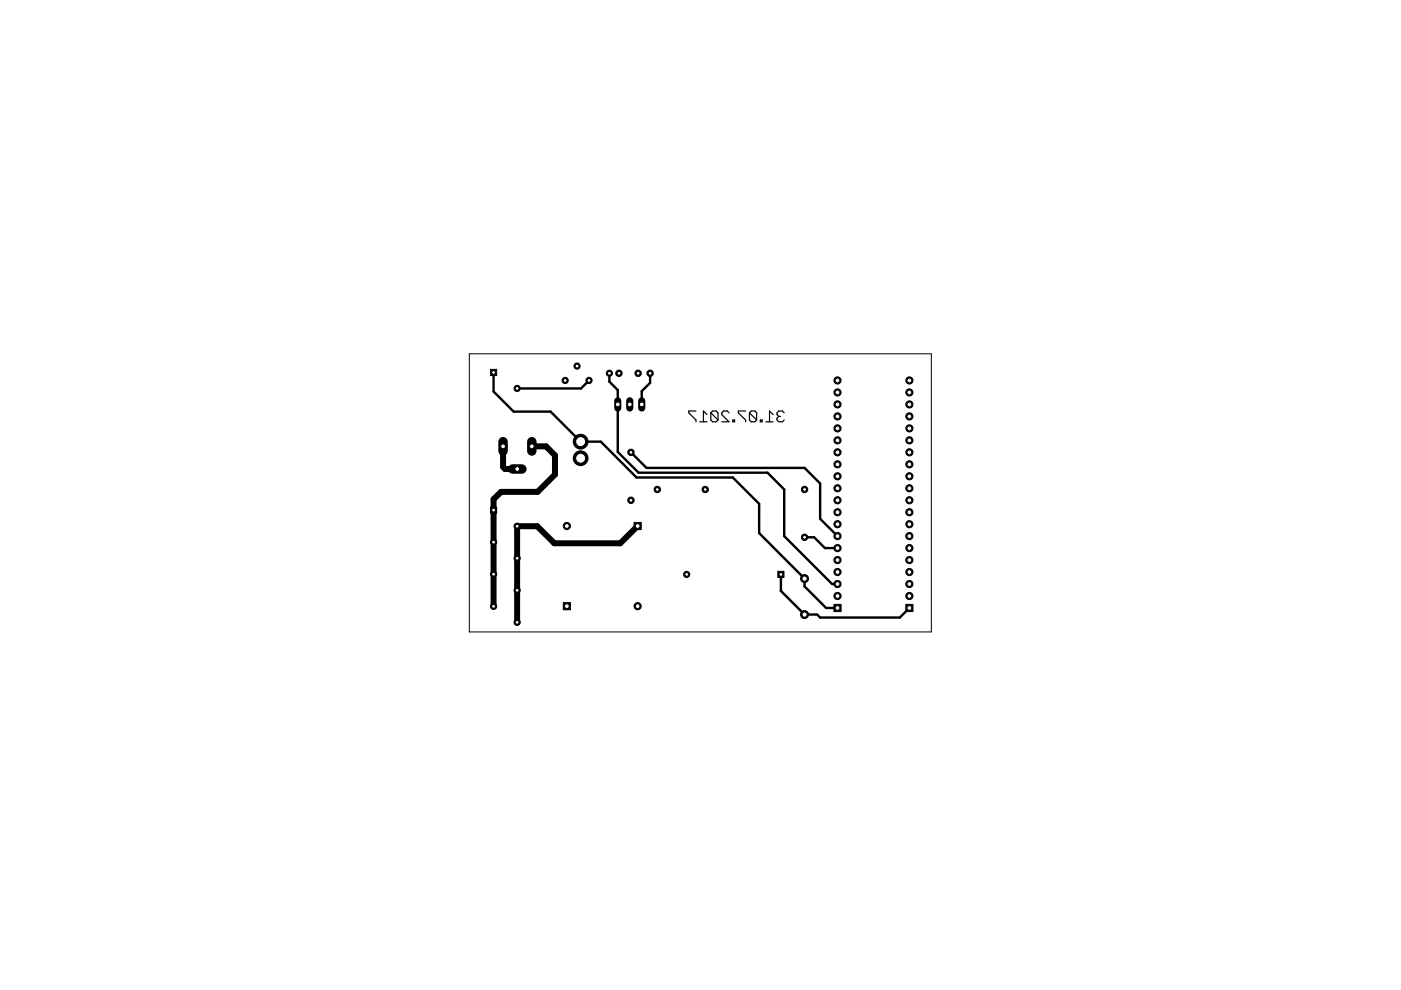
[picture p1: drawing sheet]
<svg xmlns="http://www.w3.org/2000/svg" width="297mm" height="210mm" viewBox="0 0 297 210" stroke-linecap="round" stroke-linejoin="round" font-family="sans-serif">
<g fill="none" stroke="#000" stroke-width=".25">
<path d="M147.6 87.1h-1.6v.4l1.6 1.5v.4M148.4 89.4h1.5M149.9 87.9l-.8-.8v2.3M150.7 87.5l.4-.4h.7l.4 .4v1.5M150.7 87.5v1.5l.4 .4h.7l.4-.4M150.7 87.5l1.5 1.5M154.6 87.5l-.4-.4h-.8l-.4 .4v.4l1.6 1.5h-1.6M155.4 89h.3v.4h-.3zM158.1 87.1h-1.6v.4l1.6 1.5v.4M158.9 87.5l.4-.4h.7l.4 .4v1.5M158.9 87.5v1.5l.4 .4h.7l.4-.4M158.9 87.5l1.5 1.5"/>
<path d="M161.2 89h.4v.4h-.4zM162.4 89.4h1.5M163.9 87.9l-.7-.8v2.3M165.1 88.3l-.4 .4v.3l.4 .4h.8l.4-.4M165.1 88.3h.4M166.3 87.5l-.4-.4h-.8l-.4 .4v.4l.4 .4"/>
</g>
<path d="M106.7 94.6v4.4l.4 .4h2.6M112.8 94.6h3l1.9 1.9v4.1l-3.7 3.7h-7.8l-1.6 1.6v22.7M135.2 111.5l-3.7 3.7h-14l-3.6-3.6h-4.3v20.4" fill="none" stroke="#000" stroke-width="1.3"/>
<path d="M104.6 79v4l4.3 4.3h7.8l6.4 6.3h4.3l7.6 7.6h20.4l5.6 5.6v6.2l9.6 9.7v1.6l4.6 4.6h2.4M129.2 79.1v1.8l1.8 1.8v13.1l4.4 4.4h27.3l3.6 3.6v9.9l10.1 10.1h1.2M137.8 79.1v2.1l-1.7 1.8v2.7M124.9 80.7l-1.7 1.7h-13.6M133.8 95.9l3.3 3.3h33.5l3.3 3.3v7.5l3.7 3.7M170.6 113.9h2l2.3 2.3h2.7M165.6 121.8v3.5l5 5h2.6l.7 .6h16.9l2-2" fill="none" stroke="#000" stroke-width=".51"/>
<path d="M176.8 128.1h1.5v1.6h-1.5z" fill="#000" stroke="#000" stroke-width=".21"/>
<circle cx="177.6" cy="128.9" r=".51" fill="#fff" stroke="#000" stroke-width=".21"/>
<circle cx="177.6" cy="126.4" r=".76" fill="#000" stroke="#000" stroke-width=".21"/>
<circle cx="177.6" cy="126.4" r=".51" fill="#fff" stroke="#000" stroke-width=".21"/>
<circle cx="177.6" cy="123.8" r=".76" fill="#000" stroke="#000" stroke-width=".21"/>
<circle cx="177.6" cy="123.8" r=".51" fill="#fff" stroke="#000" stroke-width=".21"/>
<circle cx="177.6" cy="121.3" r=".76" fill="#000" stroke="#000" stroke-width=".21"/>
<circle cx="177.6" cy="121.3" r=".51" fill="#fff" stroke="#000" stroke-width=".21"/>
<circle cx="177.6" cy="118.7" r=".76" fill="#000" stroke="#000" stroke-width=".21"/>
<circle cx="177.6" cy="118.7" r=".51" fill="#fff" stroke="#000" stroke-width=".21"/>
<circle cx="177.6" cy="116.2" r=".76" fill="#000" stroke="#000" stroke-width=".21"/>
<circle cx="177.6" cy="116.2" r=".51" fill="#fff" stroke="#000" stroke-width=".21"/>
<circle cx="177.6" cy="113.7" r=".76" fill="#000" stroke="#000" stroke-width=".21"/>
<circle cx="177.6" cy="113.7" r=".51" fill="#fff" stroke="#000" stroke-width=".21"/>
<circle cx="177.6" cy="111.1" r=".76" fill="#000" stroke="#000" stroke-width=".21"/>
<circle cx="177.6" cy="111.1" r=".51" fill="#fff" stroke="#000" stroke-width=".21"/>
<circle cx="177.6" cy="108.6" r=".76" fill="#000" stroke="#000" stroke-width=".21"/>
<circle cx="177.6" cy="108.6" r=".51" fill="#fff" stroke="#000" stroke-width=".21"/>
<circle cx="177.6" cy="106.1" r=".76" fill="#000" stroke="#000" stroke-width=".21"/>
<circle cx="177.6" cy="106.1" r=".51" fill="#fff" stroke="#000" stroke-width=".21"/>
<circle cx="177.6" cy="103.5" r=".76" fill="#000" stroke="#000" stroke-width=".21"/>
<circle cx="177.6" cy="103.5" r=".51" fill="#fff" stroke="#000" stroke-width=".21"/>
<circle cx="177.6" cy="101" r=".76" fill="#000" stroke="#000" stroke-width=".21"/>
<circle cx="177.6" cy="101" r=".51" fill="#fff" stroke="#000" stroke-width=".21"/>
<circle cx="177.6" cy="98.4" r=".76" fill="#000" stroke="#000" stroke-width=".21"/>
<circle cx="177.6" cy="98.4" r=".51" fill="#fff" stroke="#000" stroke-width=".21"/>
<circle cx="177.6" cy="95.9" r=".76" fill="#000" stroke="#000" stroke-width=".21"/>
<circle cx="177.6" cy="95.9" r=".51" fill="#fff" stroke="#000" stroke-width=".21"/>
<circle cx="177.6" cy="93.4" r=".76" fill="#000" stroke="#000" stroke-width=".21"/>
<circle cx="177.6" cy="93.4" r=".51" fill="#fff" stroke="#000" stroke-width=".21"/>
<circle cx="177.6" cy="90.8" r=".76" fill="#000" stroke="#000" stroke-width=".21"/>
<circle cx="177.6" cy="90.8" r=".51" fill="#fff" stroke="#000" stroke-width=".21"/>
<circle cx="177.6" cy="88.3" r=".76" fill="#000" stroke="#000" stroke-width=".21"/>
<circle cx="177.6" cy="88.3" r=".51" fill="#fff" stroke="#000" stroke-width=".21"/>
<circle cx="177.6" cy="85.7" r=".76" fill="#000" stroke="#000" stroke-width=".21"/>
<circle cx="177.6" cy="85.7" r=".51" fill="#fff" stroke="#000" stroke-width=".21"/>
<circle cx="177.6" cy="83.2" r=".76" fill="#000" stroke="#000" stroke-width=".21"/>
<circle cx="177.6" cy="83.2" r=".51" fill="#fff" stroke="#000" stroke-width=".21"/>
<circle cx="177.6" cy="80.7" r=".76" fill="#000" stroke="#000" stroke-width=".21"/>
<circle cx="177.6" cy="80.7" r=".51" fill="#fff" stroke="#000" stroke-width=".21"/>
<path d="M192 128.1h1.6v1.6h-1.6z" fill="#000" stroke="#000" stroke-width=".21"/>
<circle cx="192.8" cy="128.9" r=".51" fill="#fff" stroke="#000" stroke-width=".21"/>
<circle cx="192.8" cy="126.4" r=".76" fill="#000" stroke="#000" stroke-width=".21"/>
<circle cx="192.8" cy="126.4" r=".51" fill="#fff" stroke="#000" stroke-width=".21"/>
<circle cx="192.8" cy="123.8" r=".76" fill="#000" stroke="#000" stroke-width=".21"/>
<circle cx="192.8" cy="123.8" r=".51" fill="#fff" stroke="#000" stroke-width=".21"/>
<circle cx="192.8" cy="121.3" r=".76" fill="#000" stroke="#000" stroke-width=".21"/>
<circle cx="192.8" cy="121.3" r=".51" fill="#fff" stroke="#000" stroke-width=".21"/>
<circle cx="192.8" cy="118.7" r=".76" fill="#000" stroke="#000" stroke-width=".21"/>
<circle cx="192.8" cy="118.7" r=".51" fill="#fff" stroke="#000" stroke-width=".21"/>
<circle cx="192.8" cy="116.2" r=".76" fill="#000" stroke="#000" stroke-width=".21"/>
<circle cx="192.8" cy="116.2" r=".51" fill="#fff" stroke="#000" stroke-width=".21"/>
<circle cx="192.8" cy="113.7" r=".76" fill="#000" stroke="#000" stroke-width=".21"/>
<circle cx="192.8" cy="113.7" r=".51" fill="#fff" stroke="#000" stroke-width=".21"/>
<circle cx="192.8" cy="111.1" r=".76" fill="#000" stroke="#000" stroke-width=".21"/>
<circle cx="192.8" cy="111.1" r=".51" fill="#fff" stroke="#000" stroke-width=".21"/>
<circle cx="192.8" cy="108.6" r=".76" fill="#000" stroke="#000" stroke-width=".21"/>
<circle cx="192.8" cy="108.6" r=".51" fill="#fff" stroke="#000" stroke-width=".21"/>
<circle cx="192.8" cy="106.1" r=".76" fill="#000" stroke="#000" stroke-width=".21"/>
<circle cx="192.8" cy="106.1" r=".51" fill="#fff" stroke="#000" stroke-width=".21"/>
<circle cx="192.8" cy="103.5" r=".76" fill="#000" stroke="#000" stroke-width=".21"/>
<circle cx="192.8" cy="103.5" r=".51" fill="#fff" stroke="#000" stroke-width=".21"/>
<circle cx="192.8" cy="101" r=".76" fill="#000" stroke="#000" stroke-width=".21"/>
<circle cx="192.8" cy="101" r=".51" fill="#fff" stroke="#000" stroke-width=".21"/>
<circle cx="192.8" cy="98.4" r=".76" fill="#000" stroke="#000" stroke-width=".21"/>
<circle cx="192.8" cy="98.4" r=".51" fill="#fff" stroke="#000" stroke-width=".21"/>
<circle cx="192.8" cy="95.9" r=".76" fill="#000" stroke="#000" stroke-width=".21"/>
<circle cx="192.8" cy="95.9" r=".51" fill="#fff" stroke="#000" stroke-width=".21"/>
<circle cx="192.8" cy="93.4" r=".76" fill="#000" stroke="#000" stroke-width=".21"/>
<circle cx="192.8" cy="93.4" r=".51" fill="#fff" stroke="#000" stroke-width=".21"/>
<circle cx="192.8" cy="90.8" r=".76" fill="#000" stroke="#000" stroke-width=".21"/>
<circle cx="192.8" cy="90.8" r=".51" fill="#fff" stroke="#000" stroke-width=".21"/>
<circle cx="192.8" cy="88.3" r=".76" fill="#000" stroke="#000" stroke-width=".21"/>
<circle cx="192.8" cy="88.3" r=".51" fill="#fff" stroke="#000" stroke-width=".21"/>
<circle cx="192.8" cy="85.7" r=".76" fill="#000" stroke="#000" stroke-width=".21"/>
<circle cx="192.8" cy="85.7" r=".51" fill="#fff" stroke="#000" stroke-width=".21"/>
<circle cx="192.8" cy="83.2" r=".76" fill="#000" stroke="#000" stroke-width=".21"/>
<circle cx="192.8" cy="83.2" r=".51" fill="#fff" stroke="#000" stroke-width=".21"/>
<circle cx="192.8" cy="80.7" r=".76" fill="#000" stroke="#000" stroke-width=".21"/>
<circle cx="192.8" cy="80.7" r=".51" fill="#fff" stroke="#000" stroke-width=".21"/>
<circle cx="137.8" cy="79.1" r=".71" fill="#000" stroke="#000" stroke-width=".21"/>
<circle cx="137.8" cy="79.1" r=".4" fill="#fff" stroke="#000" stroke-width=".21"/>
<circle cx="135.3" cy="79.1" r=".71" fill="#000" stroke="#000" stroke-width=".21"/>
<circle cx="135.3" cy="79.1" r=".4" fill="#fff" stroke="#000" stroke-width=".21"/>
<circle cx="131.2" cy="79.1" r=".71" fill="#000" stroke="#000" stroke-width=".21"/>
<circle cx="131.2" cy="79.1" r=".4" fill="#fff" stroke="#000" stroke-width=".21"/>
<circle cx="129.2" cy="79.1" r=".66" fill="#000" stroke="#000" stroke-width=".21"/>
<circle cx="129.2" cy="79.1" r=".4" fill="#fff" stroke="#000" stroke-width=".21"/>
<path d="M136.1 85v1.5" fill="none" stroke="#000" stroke-width="1.5"/>
<circle cx="136.1" cy="85.7" r=".51" fill="#fff" stroke="#000" stroke-width=".21"/>
<path d="M133.5 85v1.5" fill="none" stroke="#000" stroke-width="1.5"/>
<circle cx="133.5" cy="85.7" r=".51" fill="#fff" stroke="#000" stroke-width=".21"/>
<path d="M131 85v1.5" fill="none" stroke="#000" stroke-width="1.5"/>
<circle cx="131" cy="85.7" r=".51" fill="#fff" stroke="#000" stroke-width=".21"/>
<path d="M119.4 127.8h1.5v1.5h-1.5z" fill="#000" stroke="#000" stroke-width=".21"/>
<circle cx="120.2" cy="128.5" r=".51" fill="#fff" stroke="#000" stroke-width=".21"/>
<path d="M134.4 110.8h1.6v1.5h-1.6z" fill="#000" stroke="#000" stroke-width=".21"/>
<circle cx="135.2" cy="111.5" r=".51" fill="#fff" stroke="#000" stroke-width=".21"/>
<circle cx="120.2" cy="111.5" r=".76" fill="#000" stroke="#000" stroke-width=".21"/>
<circle cx="120.2" cy="111.5" r=".51" fill="#fff" stroke="#000" stroke-width=".21"/>
<circle cx="135.2" cy="128.5" r=".76" fill="#000" stroke="#000" stroke-width=".21"/>
<circle cx="135.2" cy="128.5" r=".51" fill="#fff" stroke="#000" stroke-width=".21"/>
<circle cx="119.8" cy="80.7" r=".66" fill="#000" stroke="#000" stroke-width=".21"/>
<circle cx="119.8" cy="80.7" r=".4" fill="#fff" stroke="#000" stroke-width=".21"/>
<circle cx="122.3" cy="77.6" r=".66" fill="#000" stroke="#000" stroke-width=".21"/>
<circle cx="122.3" cy="77.6" r=".4" fill="#fff" stroke="#000" stroke-width=".21"/>
<circle cx="124.9" cy="80.7" r=".66" fill="#000" stroke="#000" stroke-width=".21"/>
<circle cx="124.9" cy="80.7" r=".4" fill="#fff" stroke="#000" stroke-width=".21"/>
<circle cx="170.6" cy="113.9" r=".71" fill="#000" stroke="#000" stroke-width=".21"/>
<circle cx="170.6" cy="113.9" r=".4" fill="#fff" stroke="#000" stroke-width=".21"/>
<circle cx="170.6" cy="103.8" r=".71" fill="#000" stroke="#000" stroke-width=".21"/>
<circle cx="170.6" cy="103.8" r=".4" fill="#fff" stroke="#000" stroke-width=".21"/>
<circle cx="139.4" cy="103.8" r=".71" fill="#000" stroke="#000" stroke-width=".21"/>
<circle cx="139.4" cy="103.8" r=".4" fill="#fff" stroke="#000" stroke-width=".21"/>
<circle cx="149.5" cy="103.8" r=".71" fill="#000" stroke="#000" stroke-width=".21"/>
<circle cx="149.5" cy="103.8" r=".4" fill="#fff" stroke="#000" stroke-width=".21"/>
<circle cx="170.6" cy="130.3" r=".85" fill="#000" stroke="#000" stroke-width=".21"/>
<circle cx="170.6" cy="130.3" r=".55" fill="#fff" stroke="#000" stroke-width=".21"/>
<circle cx="170.6" cy="122.7" r=".85" fill="#000" stroke="#000" stroke-width=".21"/>
<circle cx="170.6" cy="122.7" r=".55" fill="#fff" stroke="#000" stroke-width=".21"/>
<path d="M112.8 93.6v2" fill="none" stroke="#000" stroke-width="2"/>
<circle cx="112.8" cy="94.6" r=".51" fill="#fff" stroke="#000" stroke-width=".21"/>
<path d="M106.7 93.6v2" fill="none" stroke="#000" stroke-width="2"/>
<circle cx="106.7" cy="94.6" r=".51" fill="#fff" stroke="#000" stroke-width=".21"/>
<path d="M108.7 99.4h2" fill="none" stroke="#000" stroke-width="2"/>
<circle cx="109.7" cy="99.4" r=".51" fill="#fff" stroke="#000" stroke-width=".21"/>
<path d="M104 107.5h1.3v1.3h-1.3z" fill="#000" stroke="#000" stroke-width=".21"/>
<circle cx="104.6" cy="108.2" r=".4" fill="#fff" stroke="#000" stroke-width=".21"/>
<circle cx="109.6" cy="111.6" r=".66" fill="#000" stroke="#000" stroke-width=".21"/>
<circle cx="109.6" cy="111.6" r=".4" fill="#fff" stroke="#000" stroke-width=".21"/>
<circle cx="104.6" cy="115" r=".66" fill="#000" stroke="#000" stroke-width=".21"/>
<circle cx="104.6" cy="115" r=".4" fill="#fff" stroke="#000" stroke-width=".21"/>
<circle cx="109.6" cy="118.4" r=".66" fill="#000" stroke="#000" stroke-width=".21"/>
<circle cx="109.6" cy="118.4" r=".4" fill="#fff" stroke="#000" stroke-width=".21"/>
<circle cx="104.6" cy="121.8" r=".66" fill="#000" stroke="#000" stroke-width=".21"/>
<circle cx="104.6" cy="121.8" r=".4" fill="#fff" stroke="#000" stroke-width=".21"/>
<circle cx="109.6" cy="125.2" r=".66" fill="#000" stroke="#000" stroke-width=".21"/>
<circle cx="109.6" cy="125.2" r=".4" fill="#fff" stroke="#000" stroke-width=".21"/>
<circle cx="104.6" cy="128.6" r=".66" fill="#000" stroke="#000" stroke-width=".21"/>
<circle cx="104.6" cy="128.6" r=".4" fill="#fff" stroke="#000" stroke-width=".21"/>
<circle cx="109.6" cy="132" r=".66" fill="#000" stroke="#000" stroke-width=".21"/>
<circle cx="109.6" cy="132" r=".4" fill="#fff" stroke="#000" stroke-width=".21"/>
<path d="M104 78.3h1.3v1.3h-1.3z" fill="#000" stroke="#000" stroke-width=".21"/>
<circle cx="104.6" cy="79" r=".4" fill="#fff" stroke="#000" stroke-width=".21"/>
<circle cx="109.6" cy="82.4" r=".66" fill="#000" stroke="#000" stroke-width=".21"/>
<circle cx="109.6" cy="82.4" r=".4" fill="#fff" stroke="#000" stroke-width=".21"/>
<circle cx="145.6" cy="121.8" r=".66" fill="#000" stroke="#000" stroke-width=".21"/>
<circle cx="145.6" cy="121.8" r=".4" fill="#fff" stroke="#000" stroke-width=".21"/>
<path d="M164.9 121.1h1.3v1.3h-1.3z" fill="#000" stroke="#000" stroke-width=".21"/>
<circle cx="165.6" cy="121.8" r=".4" fill="#fff" stroke="#000" stroke-width=".21"/>
<circle cx="123.1" cy="93.6" r="1.57" fill="#000" stroke="#000" stroke-width=".21"/>
<circle cx="123.1" cy="93.6" r="1.06" fill="#fff" stroke="#000" stroke-width=".21"/>
<circle cx="123.1" cy="97.2" r="1.57" fill="#000" stroke="#000" stroke-width=".21"/>
<circle cx="123.1" cy="97.2" r="1.06" fill="#fff" stroke="#000" stroke-width=".21"/>
<circle cx="133.8" cy="106.1" r=".71" fill="#000" stroke="#000" stroke-width=".21"/>
<circle cx="133.8" cy="106.1" r=".4" fill="#fff" stroke="#000" stroke-width=".21"/>
<circle cx="133.8" cy="95.9" r=".71" fill="#000" stroke="#000" stroke-width=".21"/>
<circle cx="133.8" cy="95.9" r=".4" fill="#fff" stroke="#000" stroke-width=".21"/>
<path d="M99.5 75h98v59h-98z" fill="none" stroke="#000" stroke-width=".21"/>
</svg>
